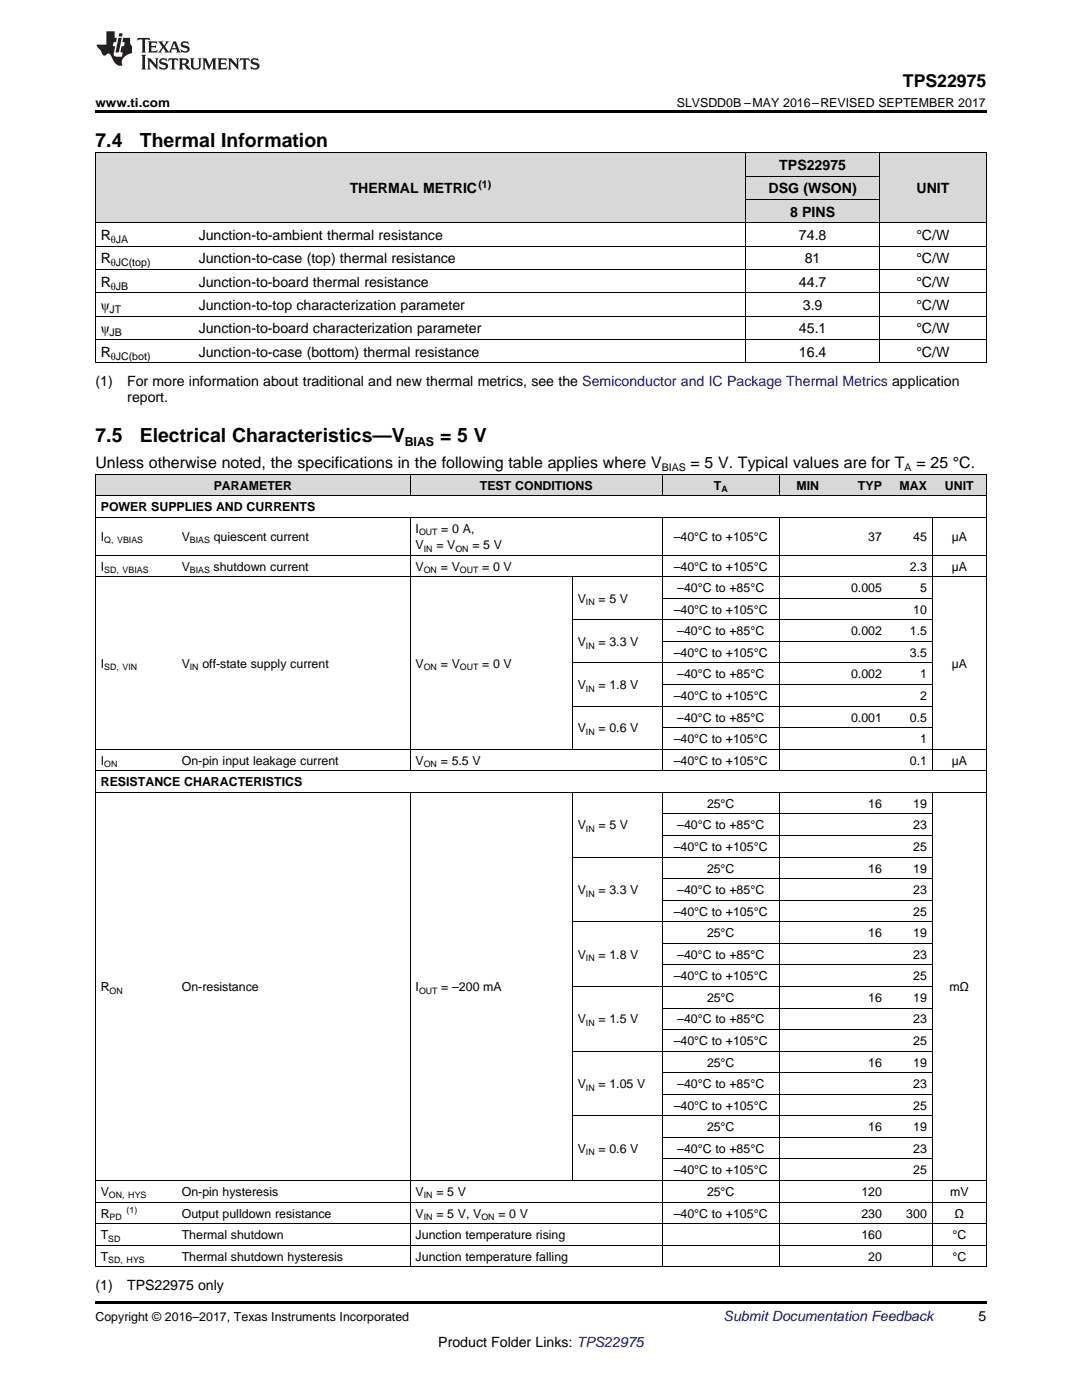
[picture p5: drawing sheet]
<svg xmlns="http://www.w3.org/2000/svg" width="216mm" height="279mm" viewBox="0 0 216 279" stroke-linecap="round" stroke-linejoin="round" font-family="sans-serif">
<defs><g id="words">
<g font-size="3.9">
<text x="19" y="29.3">7.4</text>
<text x="27.9" y="29.3">Thermal Information</text>
<text x="19" y="88.3">7.5</text>
<text x="27.9" y="88.3">Electrical Characteristics—V</text>
<text x="87.8" y="88.3">= 5 V</text>
</g>
<text font-size="3.5" x="180.2" y="17.3">TPS22975</text>
<g font-size="3.2">
<text x="19" y="93.5">Unless otherwise noted, the specifications in the following table applies where V</text>
<text x="137.8" y="93.5">= 5 V. Typical values are for T</text>
<text x="182.9" y="93.5">= 25 °C.</text>
</g>
<g font-size="2.8">
<text x="155.5" y="33.9">TPS22975</text>
<text x="69.8" y="38.6">THERMAL METRIC</text>
<text x="153.4" y="38.6">DSG (WSON)</text>
<text x="182.9" y="38.6">UNIT</text>
<text x="20.1" y="47.9">R</text>
<text x="39.7" y="47.9">Junction-to-ambient thermal resistance</text>
<text x="157.7" y="43.3">8 PINS</text>
<text x="159.4" y="47.9">74.8</text>
<text x="182.8" y="47.9">°C/W</text>
<text x="20.1" y="52.6">R</text>
<text x="39.7" y="52.6">Junction-to-case (top) thermal resistance</text>
<text x="160.6" y="52.6">81</text>
<text x="182.8" y="52.6">°C/W</text>
<text x="20.1" y="57.2">R</text>
<text x="39.7" y="57.2">Junction-to-board thermal resistance</text>
<text x="159.4" y="57.2">44.7</text>
<text x="182.8" y="57.2">°C/W</text>
<text x="20.1" y="61.9">ψ</text>
<text x="39.7" y="61.9">Junction-to-top characterization parameter</text>
<text x="160.2" y="61.9">3.9</text>
<text x="182.8" y="61.9">°C/W</text>
<text x="20.1" y="66.5">ψ</text>
<text x="20.1" y="71.2">R</text>
<text x="39.7" y="66.5">Junction-to-board characterization parameter</text>
<text x="39.7" y="71.2">Junction-to-case (bottom) thermal resistance</text>
<text x="159.4" y="66.5">45.1</text>
<text x="159.4" y="71.2">16.4</text>
<text x="182.8" y="66.5">°C/W</text>
<text x="182.8" y="71.2">°C/W</text>
<text x="19" y="77">(1)</text>
<text x="25.4" y="77">For more information about traditional and new thermal metrics, see the Semiconductor and IC Package Thermal Metrics application</text>
<text x="25.4" y="80.2">report.</text>
<text x="19" y="257.5">(1)</text>
<text x="25.4" y="257.5">TPS22975 only</text>
<text x="195.3" y="263.6">5</text>
<text x="87.5" y="268.9">Product Folder Links: TPS22975</text>
</g>
<text font-size="2.8" fill="#0000c8" x="144.4" y="263.6">Submit Documentation Feedback</text>
<g font-size="2.5">
<text x="19" y="21.4">www.ti.com</text>
<text x="135" y="21.4">SLVSDD0B –MAY 2016–REVISED SEPTEMBER 2017</text>
<text x="80.8" y="89.1">BIAS</text>
<text x="42.7" y="97.8">PARAMETER</text>
<text x="95.7" y="97.8">TEST CONDITIONS</text>
<text x="142.5" y="97.8">T</text>
<text x="158.9" y="97.8">MIN</text>
<text x="171.2" y="97.8">TYP</text>
<text x="179.5" y="97.8">MAX</text>
<text x="188.6" y="97.8">UNIT</text>
<text x="20.1" y="102.1">POWER SUPPLIES AND CURRENTS</text>
<text x="20.1" y="107.9">I</text>
<text x="36.3" y="107.9">V</text>
<text x="42.6" y="107.9">quiescent current</text>
<text x="82.9" y="106.4">I</text>
<text x="88.1" y="106.4">= 0 A,</text>
<text x="134.4" y="107.9">–40°C to +105°C</text>
<text x="173.2" y="107.9">37</text>
<text x="182.2" y="107.9">45</text>
<text x="189.9" y="107.9">µA</text>
<text x="20.1" y="113.9">I</text>
<text x="36.3" y="113.9">V</text>
<text x="42.6" y="113.9">shutdown current</text>
<text x="82.9" y="109.6">V</text>
<text x="82.9" y="113.9">V</text>
<text x="87.1" y="109.6">= V</text>
<text x="87.9" y="113.9">= V</text>
<text x="94.3" y="109.6">= 5 V</text>
<text x="96.2" y="113.9">= 0 V</text>
<text x="134.4" y="113.9">–40°C to +105°C</text>
<text x="181.5" y="113.9">2.3</text>
<text x="189.9" y="113.9">µA</text>
<text x="135.1" y="118.2">–40°C to +85°C</text>
<text x="169.8" y="118.2">0.005</text>
<text x="183.6" y="118.2">5</text>
<text x="115.3" y="120.3">V</text>
<text x="119.4" y="120.3">= 5 V</text>
<text x="134.4" y="122.5">–40°C to +105°C</text>
<text x="182.2" y="122.5">10</text>
<text x="115.3" y="128.9">V</text>
<text x="119.4" y="128.9">= 3.3 V</text>
<text x="134.4" y="131.1">–40°C to +105°C</text>
<text x="135.1" y="126.8">–40°C to +85°C</text>
<text x="169.8" y="126.8">0.002</text>
<text x="181.5" y="126.8">1.5</text>
<text x="181.5" y="131.1">3.5</text>
<text x="20.1" y="133.2">I</text>
<text x="36.3" y="133.2">V</text>
<text x="40.4" y="133.2">off-state supply current</text>
<text x="82.9" y="133.2">V</text>
<text x="87.9" y="133.2">= V</text>
<text x="96.2" y="133.2">= 0 V</text>
<text x="115.3" y="137.5">V</text>
<text x="119.4" y="137.5">= 1.8 V</text>
<text x="135.1" y="135.4">–40°C to +85°C</text>
<text x="169.8" y="135.4">0.002</text>
<text x="183.6" y="135.4">1</text>
<text x="189.9" y="133.2">µA</text>
<text x="134.4" y="139.7">–40°C to +105°C</text>
<text x="183.6" y="139.7">2</text>
<text x="115.3" y="146.2">V</text>
<text x="119.4" y="146.2">= 0.6 V</text>
<text x="134.4" y="148.3">–40°C to +105°C</text>
<text x="135.1" y="144">–40°C to +85°C</text>
<text x="169.8" y="144">0.001</text>
<text x="181.5" y="144">0.5</text>
<text x="183.6" y="148.3">1</text>
<text x="20.1" y="152.6">I</text>
<text x="36.3" y="152.6">On-pin input leakage current</text>
<text x="82.9" y="152.6">V</text>
<text x="87.9" y="152.6">= 5.5 V</text>
<text x="134.4" y="152.6">–40°C to +105°C</text>
<text x="181.5" y="152.6">0.1</text>
<text x="189.9" y="152.6">µA</text>
<text x="20.1" y="156.9">RESISTANCE CHARACTERISTICS</text>
<text x="141.1" y="161.2">25°C</text>
<text x="173.2" y="161.2">16</text>
<text x="182.2" y="161.2">19</text>
<text x="115.3" y="165.5">V</text>
<text x="119.4" y="165.5">= 5 V</text>
<text x="135.1" y="165.5">–40°C to +85°C</text>
<text x="182.2" y="165.5">23</text>
<text x="134.4" y="169.8">–40°C to +105°C</text>
<text x="182.2" y="169.8">25</text>
<text x="115.3" y="178.4">V</text>
<text x="119.4" y="178.4">= 3.3 V</text>
<text x="135.1" y="178.4">–40°C to +85°C</text>
<text x="141.1" y="174.1">25°C</text>
<text x="173.2" y="174.1">16</text>
<text x="182.2" y="174.1">19</text>
<text x="182.2" y="178.4">23</text>
<text x="134.4" y="182.7">–40°C to +105°C</text>
<text x="182.2" y="182.7">25</text>
<text x="115.3" y="191.3">V</text>
<text x="119.4" y="191.3">= 1.8 V</text>
<text x="135.1" y="191.3">–40°C to +85°C</text>
<text x="141.1" y="187">25°C</text>
<text x="173.2" y="187">16</text>
<text x="182.2" y="187">19</text>
<text x="182.2" y="191.3">23</text>
<text x="20.1" y="197.8">R</text>
<text x="36.3" y="197.8">On-resistance</text>
<text x="82.9" y="197.8">I</text>
<text x="88.1" y="197.8">= –200 mA</text>
<text x="134.4" y="195.7">–40°C to +105°C</text>
<text x="182.2" y="195.7">25</text>
<text x="189.4" y="197.8">mΩ</text>
<text x="141.1" y="200">25°C</text>
<text x="173.2" y="200">16</text>
<text x="182.2" y="200">19</text>
<text x="115.3" y="204.3">V</text>
<text x="119.4" y="204.3">= 1.5 V</text>
<text x="134.4" y="208.6">–40°C to +105°C</text>
<text x="135.1" y="204.3">–40°C to +85°C</text>
<text x="182.2" y="204.3">23</text>
<text x="182.2" y="208.6">25</text>
<text x="141.1" y="212.9">25°C</text>
<text x="173.2" y="212.9">16</text>
<text x="182.2" y="212.9">19</text>
<text x="115.3" y="217.2">V</text>
<text x="119.4" y="217.2">= 1.05 V</text>
<text x="134.4" y="221.5">–40°C to +105°C</text>
<text x="135.1" y="217.2">–40°C to +85°C</text>
<text x="182.2" y="217.2">23</text>
<text x="182.2" y="221.5">25</text>
<text x="141.1" y="225.8">25°C</text>
<text x="173.2" y="225.8">16</text>
<text x="182.2" y="225.8">19</text>
<text x="115.3" y="230.1">V</text>
<text x="119.4" y="230.1">= 0.6 V</text>
<text x="135.1" y="230.1">–40°C to +85°C</text>
<text x="182.2" y="230.1">23</text>
<text x="20.1" y="238.7">V</text>
<text x="36.3" y="238.7">On-pin hysteresis</text>
<text x="82.9" y="238.7">V</text>
<text x="87.1" y="238.7">= 5 V</text>
<text x="134.4" y="234.4">–40°C to +105°C</text>
<text x="141.1" y="238.7">25°C</text>
<text x="171.9" y="238.7">120</text>
<text x="182.2" y="234.4">25</text>
<text x="189.6" y="238.7">mV</text>
<text x="20.1" y="243">R</text>
<text x="36.3" y="243">Output pulldown resistance</text>
<text x="82.9" y="243">V</text>
<text x="87.1" y="243">= 5 V, V</text>
<text x="99.4" y="243">= 0 V</text>
<text x="134.4" y="243">–40°C to +105°C</text>
<text x="171.9" y="243">230</text>
<text x="180.8" y="243">300</text>
<text x="190.5" y="243">Ω</text>
<text x="20.1" y="247.3">T</text>
<text x="20.1" y="251.6">T</text>
<text x="36.3" y="247.3">Thermal shutdown</text>
<text x="36.3" y="251.6">Thermal shutdown hysteresis</text>
<text x="82.9" y="247.3">Junction temperature rising</text>
<text x="82.9" y="251.6">Junction temperature falling</text>
<text x="171.9" y="247.3">160</text>
<text x="173.2" y="251.6">20</text>
<text x="190" y="247.3">°C</text>
<text x="190" y="251.6">°C</text>
<text x="19" y="263.6">Copyright © 2016–2017, Texas Instruments Incorporated</text>
</g>
<g font-size="2.1">
<text x="95.5" y="37.5">(1)</text>
<text x="22.1" y="48.5">θJA</text>
<text x="22.1" y="53.1">θJC(top)</text>
<text x="22.1" y="57.8">θJB</text>
<text x="21.9" y="62.4">JT</text>
<text x="21.9" y="67.1">JB</text>
<text x="22.1" y="71.8">θJC(bot)</text>
<text x="132" y="94.1">BIAS</text>
<text x="180.5" y="94.1">A</text>
</g>
<g font-size="1.8">
<text x="143.9" y="98.2">A</text>
<text x="83.6" y="106.9">OUT</text>
<text x="20.8" y="108.4">Q, VBIAS</text>
<text x="37.9" y="108.4">BIAS</text>
<text x="84.6" y="110.1">IN</text>
<text x="90.9" y="110.1">ON</text>
<text x="20.8" y="114.4">SD, VBIAS</text>
<text x="37.9" y="114.4">BIAS</text>
<text x="84.6" y="114.4">ON</text>
<text x="91.8" y="114.4">OUT</text>
<text x="116.9" y="120.8">IN</text>
<text x="116.9" y="129.4">IN</text>
<text x="20.8" y="133.7">SD, VIN</text>
<text x="37.9" y="133.7">IN</text>
<text x="84.6" y="133.7">ON</text>
<text x="91.8" y="133.7">OUT</text>
<text x="116.9" y="138">IN</text>
<text x="116.9" y="146.6">IN</text>
<text x="20.8" y="153.1">ON</text>
<text x="84.6" y="153.1">ON</text>
<text x="116.9" y="166">IN</text>
<text x="116.9" y="178.9">IN</text>
<text x="116.9" y="191.8">IN</text>
<text x="21.9" y="198.3">ON</text>
<text x="83.6" y="198.3">OUT</text>
<text x="116.9" y="204.8">IN</text>
<text x="116.9" y="217.7">IN</text>
<text x="116.9" y="230.6">IN</text>
<text x="21.7" y="239.2">ON, HYS</text>
<text x="84.6" y="239.2">IN</text>
<text x="21.9" y="243.5">PD</text>
<text x="25.3" y="242">(1)</text>
<text x="84.6" y="243.5">IN</text>
<text x="96.1" y="243.5">ON</text>
<text x="21.6" y="247.8">SD</text>
<text x="21.6" y="252.1">SD, HYS</text>
</g>
</g></defs>
<g fill="#d8d8d8">
<path d="M19 94.7h16.2v4.3h-16.2z"/>
<path d="M35.2 94.7h46.7v4.3h-46.7z"/>
<path d="M81.9 94.7h32.3v4.3h-32.3z"/>
<path d="M114.2 94.7h18v4.3h-18z"/>
<path d="M132.2 94.7h23.3v4.3h-23.3z"/>
<path d="M155.5 94.7h9v4.3h-9z"/>
<path d="M164.5 94.7h12.6v4.3h-12.6z"/>
<path d="M177.1 94.7h9v4.3h-9z"/>
<path d="M186.1 94.7h10.7v4.3h-10.7z"/>
<path d="M19 30.6h19.6v13.9h-19.6z"/>
<path d="M38.6 30.6h110.2v13.9h-110.2z"/>
<path d="M175.5 30.6h21.3v13.9h-21.3z"/>
<path d="M148.8 39.9h26.7v4.6h-26.7z"/>
<path d="M148.8 35.2h26.7v4.7h-26.7z"/>
<path d="M148.8 30.6h26.7v4.6h-26.7z"/>
</g>
<path d="M19 22h177.8v.5h-177.8zM19 72.4l.2 .1zM175.4 72.4l.1 .1zM196.7 72.4l.1 .1zM19 259.7h177.8v.5h-177.8z" fill="#000"/>
<g fill="none" stroke="#000" stroke-width=".2">
<path d="M19 30.5h177.8M19.1 30.5v42M148.8 30.5v42M148.8 39.8h26.7M148.8 35.2h26.7M175.5 30.5v42M196.8 30.5v42M19 58.4h177.8M19 53.8h177.8M19 49.1h177.8M19 44.5h177.8M19 72.4h177.8"/>
<path d="M19 67.8h177.8M19 63.1h177.8M19 99h177.8M19 94.7h177.8M19.1 94.7v158.2M81.8 94.7v4.3M132.1 94.7v4.3M155.5 94.7v4.3M196.8 94.7v158.2M19 115.1h177.8M19 110.8h177.8M19 103.3h177.8"/>
<path d="M81.8 103.3v50.6M114.2 115.1v34.5M132.1 103.3v50.6M132.2 119.4h53.8M155.5 103.3v50.6M186 103.3v50.6M114.2 132.3h71.8M114.2 123.7h71.8M132.2 136.6h53.8M132.2 128h53.8M19 158.1h177.8M19 153.8h177.8"/>
<path d="M19 149.5h177.8M81.8 158.2v94.7M114.2 158.2v77.5M114.2 140.9h71.8M132.1 158.2v94.7M132.2 145.2h53.8M155.5 158.2v94.7M186 158.2v94.7M114.2 171h71.8M132.2 179.7h53.8M132.2 175.3h53.8M132.2 166.7h53.8"/>
<path d="M132.2 162.4h53.8M114.2 196.9h71.8M114.2 184h71.8M132.2 192.6h53.8M132.2 188.3h53.8M114.2 209.8h71.8M132.2 218.4h53.8M132.2 214.1h53.8M132.2 205.5h53.8M132.2 201.2h53.8M19 239.9h177.8M19 235.6h177.8"/>
<path d="M114.2 222.7h71.8M132.2 231.3h53.8M132.2 227h53.8M19 252.8h177.8M19 248.5h177.8M19 244.2h177.8"/>
</g>
<g fill="#231f20">
<path d="M27.5 7.6l-.1 .5 .4-.2h.6v.1v2.1l-.2 .4h1l-.3-.4v-2.1l.1-.1h.5l.5 .2-.2-.5zM29.5 8.3l.2 .3v1.5l-.2 .4h1.8l.2-.6a1.04 1.04 0 0 1-1.3 .2v-.7h.6l.3 .2v-.6l-.3 .2h-.6v-.6l.8-.1 .4 .3-.2-.5zM31.5 8.3l.9 1.1-.9 1.1h.8l-.2-.2 .5-.7 .4 .7-.2 .2h1.5l-.1-.2 .1-.4h.9l.1 .4-.2 .2h1l-.3-.3-.7-1.9h-.5l-.9 2-.8-1 .9-1h-.8l.1 .3-.3 .5-.4-.6 .2-.2zM34.7 8.6l.4 1h-.7zM36.3 8.4a.63 .63 0 0 0-.2 .7 .63 .63 0 0 0 .6 .4l.6 .2 .1 .2a.75 .75 0 0 1-.7 .4 .75 .75 0 0 1-.6-.5l.1 .7 .1-.1a1.11 1.11 0 0 0 1.5-.6 1.13 1.13 0 0 0-1.2-.8l-.1-.4a1.04 1.04 0 0 1 1.2 .2l-.2-.5-.1 .1-.5-.2zM28.2 10.9l.2 .4v2.2l-.2 .4h1l-.3-.4v-2.2l.3-.4zM29.3 11.6l.3 .4v1.5l-.3 .4h.8l-.2-.4v-1.3l1.5 1.7v-1.9l.2-.4h-.7l.2 .4v.9l-1.1-1.3zM32 11.8a.62 .62 0 0 0-.2 .7 .62 .62 0 0 0 .6 .4l.6 .1 .1 .3a.76 .76 0 0 1-.7 .3 .76 .76 0 0 1-.6-.4l.1 .7 .1-.1a1.11 1.11 0 0 0 1.5-.6 1.13 1.13 0 0 0-1.2-.8l-.1-.4a1.04 1.04 0 0 1 1.2 .2l-.2-.6-.1 .1-.5-.1zM33.7 11.6l-.2 .6a.61 .61 0 0 1 .8-.3v1.6l-.2 .4h.9l-.2-.4v-1.6a.63 .63 0 0 1 .8 .3l-.2-.6zM35.6 11.6l.3 .4v1.5l-.3 .4h1l-.2-.2v-.8l.5 .2a.76 .76 0 0 0 1.2 .7l-1-1a.58 .58 0 0 0 .6-.5 .58 .58 0 0 0-.5-.6zM36.4 11.9h.1a.45 .45 0 0 1 .5 .1 .45 .45 0 0 1 .1 .5l-.7 .2zM37.9 11.6l.2 .2a2.17 2.17 0 0 0 .3 1.9 .99 .99 0 0 0 1.6-.6v-1.1l.2-.4h-.7l.2 .2a1.92 1.92 0 0 1-.2 1.8 .6 .6 0 0 1-.9-.5v-1.1l.2-.4zM40.4 11.6l.2 .4v1.5l-.2 .4h.7l-.2-.4v-1.4l.8 1.8 .8-1.8v1.4l-.2 .4h.9l-.2-.4v-1.5l.2-.4h-.8l-.6 1.5-.6-1.5zM43.4 11.6l.2 .4v1.5l-.2 .4h1.8l.2-.6a1.04 1.04 0 0 1-1.3 .1v-.6h.5l.4 .2v-.6l-.4 .2h-.5v-.7h.8l.3 .3-.1-.6zM45.5 11.6l.2 .4v1.5l-.2 .4h.7l-.2-.4v-1.3l1.5 1.7v-1.9l.2-.4h-.7l.2 .4v.9l-1.1-1.3zM47.9 11.6l-.1 .6a.61 .61 0 0 1 .8-.3v1.6l-.3 .4h1l-.3-.4 .1-1.6a.63 .63 0 0 1 .7 .3l-.1-.6zM50.2 11.8a.62 .62 0 0 0-.2 .7 .62 .62 0 0 0 .6 .4l.6 .1 .2 .3a.76 .76 0 0 1-.8 .3 .76 .76 0 0 1-.6-.4l.1 .7 .2-.1a1.11 1.11 0 0 0 1.5-.6 1.13 1.13 0 0 0-1.3-.8l-.1-.4a1.04 1.04 0 0 1 1.2 .2l-.1-.6-.2 .1-.5-.1z"/>
<path d="M21.2 6.3v2.6h-1.9l.1 .4 .7 .9a.91 .91 0 0 0 1 .8 .56 .56 0 0 1 .5-.3 .56 .56 0 0 1 .5 .3l.4 .8a1.53 1.53 0 0 0 1.9 1.2 1.54 1.54 0 0 1 1-2.1l.9-.3v-1.4a1.52 1.52 0 0 1-.3-1.6h-1.4l-.2 .8h.5l-.2 .8h-.4l-.2 1v.2l.4 .1-.2 .8a1.93 1.93 0 0 1-1.6-.3l.3-1.8h-.5l.2-.8h.4l.2-.8h-.4v-1.3zM23.6 7.6l-.6 2.9h.7l.6-2.9zM23.8 6.6l-.1 .7h.6l.2-.7z"/>
</g>
<use href="#words"/>
</svg>
